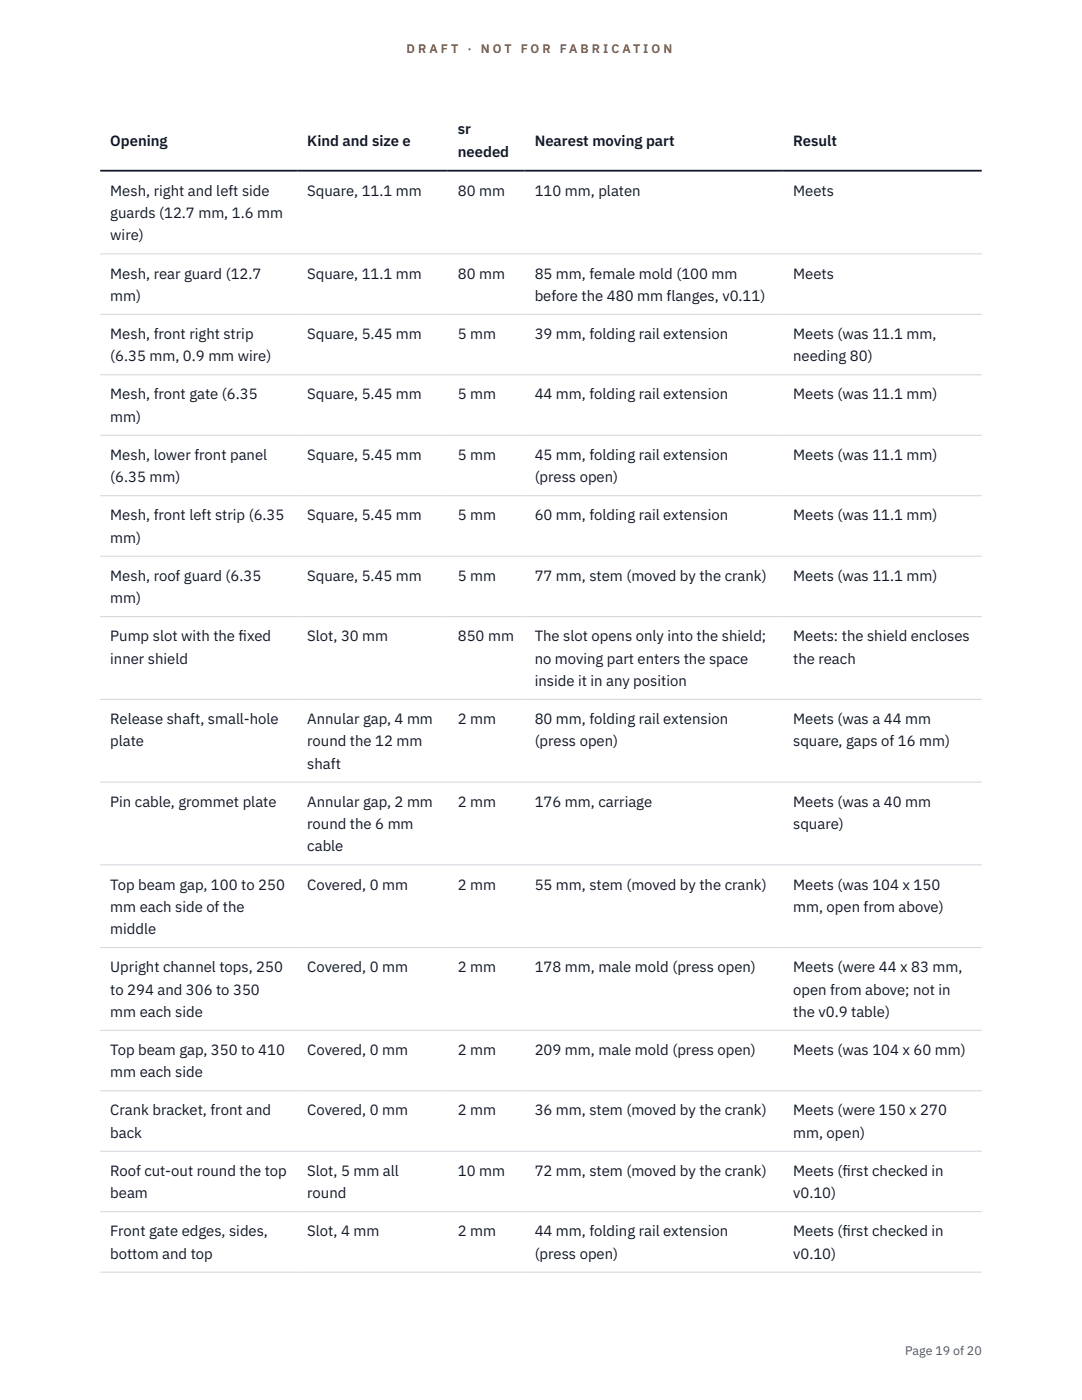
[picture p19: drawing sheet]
<svg xmlns="http://www.w3.org/2000/svg" width="216mm" height="279mm" viewBox="0 0 216 279" stroke-linecap="round" stroke-linejoin="round" font-family="sans-serif">
<defs><g id="words">
<g font-size="3" fill="#111827">
<text x="22" y="29.1">Opening</text>
<text x="61.3" y="29.1">Kind and size e</text>
<text x="91.4" y="26.8">sr</text>
<text x="106.7" y="29.1">Nearest moving part</text>
<text x="158.3" y="29.1">Result</text>
<text x="91.4" y="31.3">needed</text>
<text x="22" y="39.1">Mesh, right and left side</text>
<text x="61.3" y="39.1">Square, 11.1 mm</text>
<text x="91.4" y="39.1">80 mm</text>
<text x="106.7" y="39.1">110 mm, platen</text>
<text x="158.3" y="39.1">Meets</text>
<text x="22" y="43.5">guards (12.7 mm, 1.6 mm</text>
<text x="22" y="48">wire)</text>
<text x="22" y="55.6">Mesh, rear guard (12.7</text>
<text x="61.3" y="55.6">Square, 11.1 mm</text>
<text x="91.4" y="55.6">80 mm</text>
<text x="106.7" y="55.6">85 mm, female mold (100 mm</text>
<text x="158.3" y="55.6">Meets</text>
<text x="22" y="60">mm)</text>
<text x="106.7" y="60">before the 480 mm flanges, v0.11)</text>
<text x="22" y="67.7">Mesh, front right strip</text>
<text x="61.3" y="67.7">Square, 5.45 mm</text>
<text x="91.4" y="67.7">5 mm</text>
<text x="106.7" y="67.7">39 mm, folding rail extension</text>
<text x="158.3" y="67.7">Meets (was 11.1 mm,</text>
<text x="22" y="72.1">(6.35 mm, 0.9 mm wire)</text>
<text x="158.3" y="72.1">needing 80)</text>
<text x="22" y="79.7">Mesh, front gate (6.35</text>
<text x="61.3" y="79.7">Square, 5.45 mm</text>
<text x="91.4" y="79.7">5 mm</text>
<text x="106.7" y="79.7">44 mm, folding rail extension</text>
<text x="158.3" y="79.7">Meets (was 11.1 mm)</text>
<text x="22" y="84.2">mm)</text>
<text x="22" y="91.8">Mesh, lower front panel</text>
<text x="61.3" y="91.8">Square, 5.45 mm</text>
<text x="91.4" y="91.8">5 mm</text>
<text x="106.7" y="91.8">45 mm, folding rail extension</text>
<text x="158.3" y="91.8">Meets (was 11.1 mm)</text>
<text x="22" y="96.2">(6.35 mm)</text>
<text x="106.7" y="96.2">(press open)</text>
<text x="22" y="103.9">Mesh, front left strip (6.35</text>
<text x="61.3" y="103.9">Square, 5.45 mm</text>
<text x="91.4" y="103.9">5 mm</text>
<text x="106.7" y="103.9">60 mm, folding rail extension</text>
<text x="158.3" y="103.9">Meets (was 11.1 mm)</text>
<text x="22" y="108.3">mm)</text>
<text x="22" y="115.9">Mesh, roof guard (6.35</text>
<text x="61.3" y="115.9">Square, 5.45 mm</text>
<text x="91.4" y="115.9">5 mm</text>
<text x="106.7" y="115.9">77 mm, stem (moved by the crank)</text>
<text x="158.3" y="115.9">Meets (was 11.1 mm)</text>
<text x="22" y="120.4">mm)</text>
<text x="22" y="128">Pump slot with the f</text>
<text x="47.6" y="128">ixed</text>
<text x="61.3" y="128">Slot, 30 mm</text>
<text x="91.4" y="128">850 mm</text>
<text x="106.7" y="128">The slot opens only into the shield;</text>
<text x="158.3" y="128">Meets: the shield encloses</text>
<text x="22" y="132.4">inner shield</text>
<text x="106.7" y="132.4">no moving part enters the space</text>
<text x="106.7" y="136.9">inside it in any position</text>
<text x="158.3" y="132.4">the reach</text>
<text x="22" y="144.5">Release shaft, small-hole</text>
<text x="22" y="148.9">plate</text>
<text x="61.3" y="144.5">Annular gap, 4 mm</text>
<text x="61.3" y="148.9">round the 12 mm</text>
<text x="91.4" y="144.5">2 mm</text>
<text x="106.7" y="144.5">80 mm, folding rail extension</text>
<text x="106.7" y="148.9">(press open)</text>
<text x="158.3" y="144.5">Meets (was a 44 mm</text>
<text x="158.3" y="148.9">square, gaps of 16 mm)</text>
<text x="61.3" y="153.4">shaft</text>
<text x="22" y="161">Pin cable, grommet plate</text>
<text x="61.3" y="161">Annular gap, 2 mm</text>
<text x="91.4" y="161">2 mm</text>
<text x="106.7" y="161">176 mm, carriage</text>
<text x="158.3" y="161">Meets (was a 40 mm</text>
<text x="61.3" y="165.5">round the 6 mm</text>
<text x="158.3" y="165.5">square)</text>
<text x="61.3" y="169.9">cable</text>
<text x="22" y="177.5">Top beam gap, 100 to 250</text>
<text x="61.3" y="177.5">Covered, 0 mm</text>
<text x="91.4" y="177.5">2 mm</text>
<text x="106.7" y="177.5">55 mm, stem (moved by the crank)</text>
<text x="158.3" y="177.5">Meets (was 104 x 150</text>
<text x="22" y="182">mm each side of the</text>
<text x="158.3" y="182">mm, open from above)</text>
<text x="22" y="186.4">middle</text>
<text x="22" y="194">Upright channel tops, 250</text>
<text x="61.3" y="194">Covered, 0 mm</text>
<text x="91.4" y="194">2 mm</text>
<text x="106.7" y="194">178 mm, male mold (press open)</text>
<text x="158.3" y="194">Meets (were 44 x 83 mm,</text>
<text x="22" y="198.5">to 294 and 306 to 350</text>
<text x="22" y="202.9">mm each side</text>
<text x="158.3" y="198.5">open from above; not in</text>
<text x="158.3" y="202.9">the v0.9 table)</text>
<text x="22" y="210.5">Top beam gap, 350 to 410</text>
<text x="22" y="215">mm each side</text>
<text x="61.3" y="210.5">Covered, 0 mm</text>
<text x="91.4" y="210.5">2 mm</text>
<text x="106.7" y="210.5">209 mm, male mold (press open)</text>
<text x="158.3" y="210.5">Meets (was 104 x 60 mm)</text>
<text x="22" y="222.6">Crank bracket, front and</text>
<text x="22" y="227.1">back</text>
<text x="61.3" y="222.6">Covered, 0 mm</text>
<text x="91.4" y="222.6">2 mm</text>
<text x="106.7" y="222.6">36 mm, stem (moved by the crank)</text>
<text x="158.3" y="222.6">Meets (were 150 x 270</text>
<text x="158.3" y="227.1">mm, open)</text>
<text x="22" y="234.7">Roof cut-out round the top</text>
<text x="22" y="239.1">beam</text>
<text x="61.3" y="234.7">Slot, 5 mm all</text>
<text x="61.3" y="239.1">round</text>
<text x="91.4" y="234.7">10 mm</text>
<text x="106.7" y="234.7">72 mm, stem (moved by the crank)</text>
<text x="158.3" y="234.7">Meets (f</text>
<text x="158.3" y="239.1">v0.10)</text>
<text x="168.1" y="234.7">irst checked in</text>
<text x="22" y="246.7">Front gate edges, sides,</text>
<text x="22" y="251.2">bottom and top</text>
<text x="61.3" y="246.7">Slot, 4 mm</text>
<text x="91.4" y="246.7">2 mm</text>
<text x="106.7" y="246.7">44 mm, folding rail extension</text>
<text x="106.7" y="251.2">(press open)</text>
<text x="158.3" y="246.7">Meets (f</text>
<text x="158.3" y="251.2">v0.10)</text>
<text x="168.1" y="246.7">irst checked in</text>
</g>
<g font-size="2.5" fill="#b45309">
<text x="81.1" y="10.5">D R A F T</text>
<text x="93.3" y="10.5">·</text>
<text x="95.9" y="10.5">N O T</text>
<text x="103.9" y="10.5">F O R</text>
<text x="111.7" y="10.5">F A B R I C A T I O N</text>
</g>
<text font-size="2.5" fill="#4b5563" x="180.6" y="270.3">Page 19 of 20</text>
</g></defs>
<g fill="none" stroke="#d1d5db" stroke-width=".2">
<path d="M20 50.7h175.9M20 62.7h175.9M20 74.8h175.9M20 86.9h175.9M20 98.9h175.9M20 111h175.9M20 123.1h175.9M20 139.6h175.9M20 156.1h175.9M20 172.6h175.9M20 189.1h175.9M20 205.6h175.9"/>
<path d="M20 217.7h175.9M20 229.8h175.9M20 241.8h175.9M20 253.9h175.9"/>
</g>
<path d="M20 34.1h175.9" fill="none" stroke="#111827" stroke-width=".35"/>
<use href="#words"/>
</svg>
